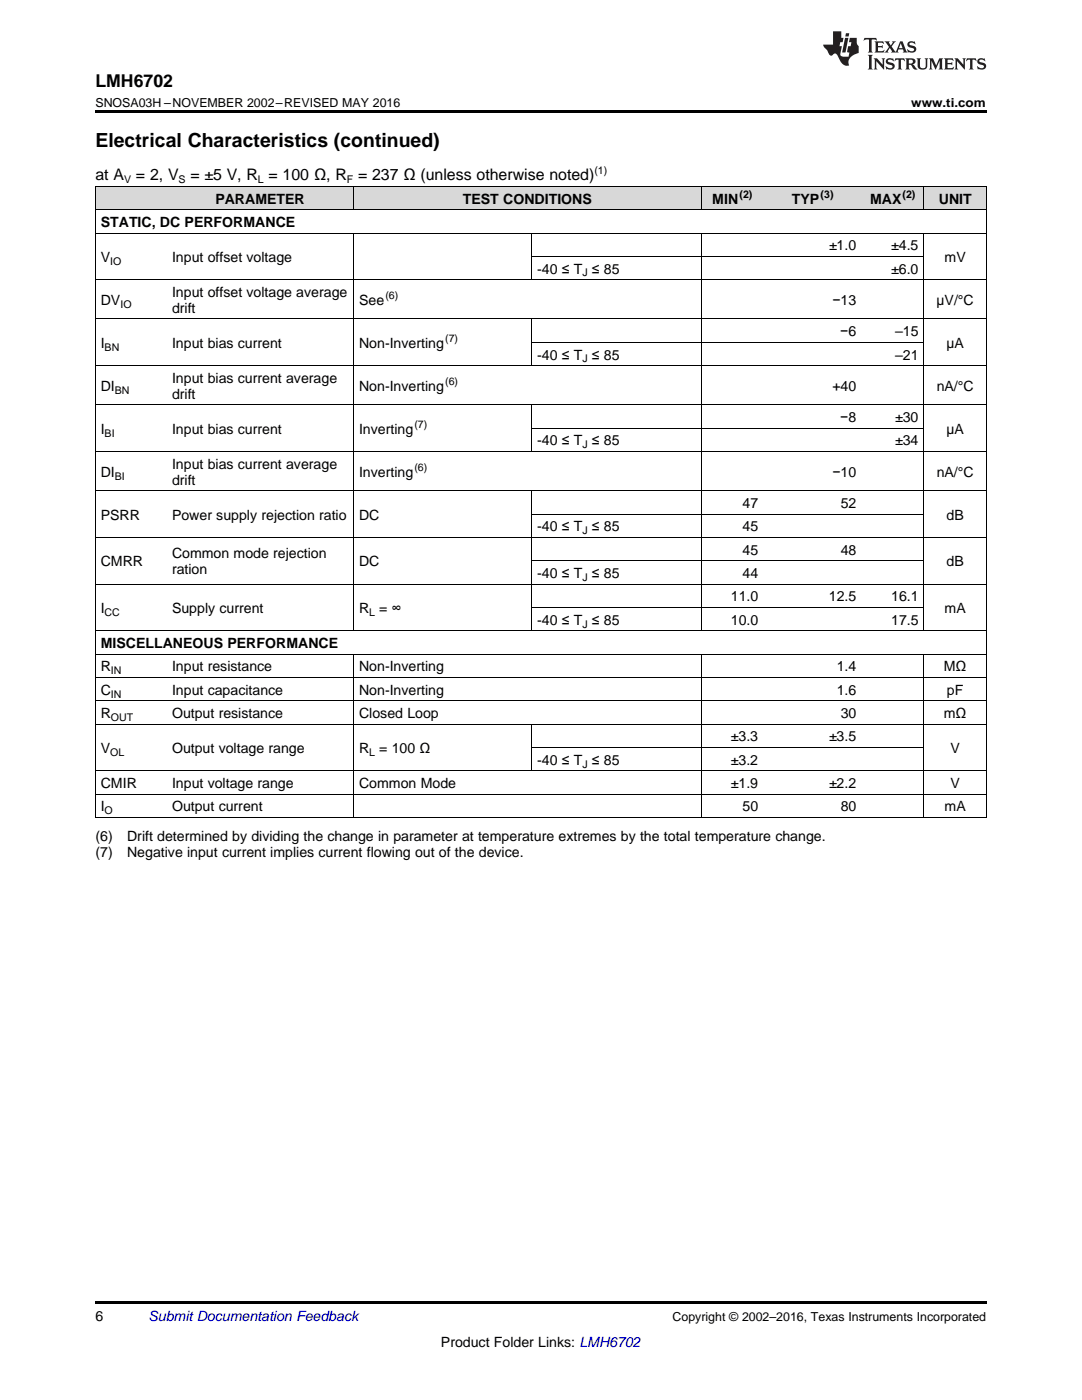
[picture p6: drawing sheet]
<svg xmlns="http://www.w3.org/2000/svg" width="216mm" height="279mm" viewBox="0 0 216 279" stroke-linecap="round" stroke-linejoin="round" font-family="sans-serif">
<defs><g id="words">
<text font-size="3.9" x="19" y="29.3">Electrical Characteristics (continued)</text>
<text font-size="3.5" x="19" y="17.3">LMH6702</text>
<g font-size="3.2">
<text x="19" y="36">at A</text>
<text x="27.1" y="36">= 2, V</text>
<text x="38" y="36">= ±5 V, R = 100 Ω, R</text>
<text x="71.4" y="36">= 237 Ω (unless otherwise noted)</text>
</g>
<g font-size="2.8">
<text x="43" y="40.6">PARAMETER</text>
<text x="92.4" y="40.6">TEST CONDITIONS</text>
<text x="142.1" y="40.6">MIN</text>
<text x="158" y="40.6">TYP</text>
<text x="173.6" y="40.6">MAX</text>
<text x="187.3" y="40.6">UNIT</text>
<text x="20.1" y="45.3">STATIC, DC PERFORMANCE</text>
<text x="20.1" y="52.3">V</text>
<text x="34.3" y="52.3">Input offset voltage</text>
<text x="165.4" y="50">±1.0</text>
<text x="177.8" y="50">±4.5</text>
<text x="188.5" y="52.3">mV</text>
<text x="34.3" y="59.3">Input offset voltage average</text>
<text x="107.2" y="54.6">-40 ≤ T ≤ 85</text>
<text x="177.8" y="54.6">±6.0</text>
<text x="20.1" y="60.9">DV</text>
<text x="34.3" y="62.4">drift</text>
<text x="71.6" y="60.9">See</text>
<text x="166.1" y="60.9">−13</text>
<text x="186.9" y="60.9">µV/°C</text>
<text x="20.1" y="69.4">I</text>
<text x="34.3" y="69.4">Input bias current</text>
<text x="71.6" y="69.4">Non-Inverting</text>
<text x="107.2" y="71.8">-40 ≤ T ≤ 85</text>
<text x="167.7" y="67.1">−6</text>
<text x="178.6" y="67.1">–15</text>
<text x="178.6" y="71.8">–21</text>
<text x="188.8" y="69.4">µA</text>
<text x="20.1" y="78">DI</text>
<text x="34.3" y="76.4">Input bias current average</text>
<text x="71.6" y="78">Non-Inverting</text>
<text x="166.1" y="78">+40</text>
<text x="186.9" y="78">nA/°C</text>
<text x="34.3" y="79.6">drift</text>
<text x="20.1" y="86.6">I</text>
<text x="34.3" y="86.6">Input bias current</text>
<text x="71.6" y="86.6">Inverting</text>
<text x="107.2" y="88.9">-40 ≤ T ≤ 85</text>
<text x="167.7" y="84.2">−8</text>
<text x="178.6" y="84.2">±30</text>
<text x="178.6" y="88.9">±34</text>
<text x="188.8" y="86.6">µA</text>
<text x="20.1" y="95.1">DI</text>
<text x="34.3" y="93.6">Input bias current average</text>
<text x="71.6" y="95.1">Inverting</text>
<text x="166.1" y="95.1">−10</text>
<text x="186.9" y="95.1">nA/°C</text>
<text x="34.3" y="96.7">drift</text>
<text x="148.2" y="101.4">47</text>
<text x="167.7" y="101.4">52</text>
<text x="20.1" y="103.7">PSRR</text>
<text x="34.3" y="103.7">Power supply rejection ratio</text>
<text x="71.6" y="103.7">DC</text>
<text x="107.2" y="106">-40 ≤ T ≤ 85</text>
<text x="148.2" y="106">45</text>
<text x="188.9" y="103.7">dB</text>
<text x="20.1" y="113">CMRR</text>
<text x="34.3" y="111.4">Common mode rejection</text>
<text x="71.6" y="113">DC</text>
<text x="148.2" y="110.7">45</text>
<text x="167.7" y="110.7">48</text>
<text x="188.9" y="113">dB</text>
<text x="34.3" y="114.6">ration</text>
<text x="107.2" y="115.4">-40 ≤ T ≤ 85</text>
<text x="148.2" y="115.4">44</text>
<text x="20.1" y="122.3">I</text>
<text x="34.3" y="122.3">Supply current</text>
<text x="71.6" y="122.3">R</text>
<text x="75.7" y="122.3">= ∞</text>
<text x="107.2" y="124.7">-40 ≤ T ≤ 85</text>
<text x="145.8" y="120">11.0</text>
<text x="145.8" y="124.7">10.0</text>
<text x="165.4" y="120">12.5</text>
<text x="177.8" y="120">16.1</text>
<text x="177.8" y="124.7">17.5</text>
<text x="188.5" y="122.3">mA</text>
<text x="20.1" y="129.3">MISCELLANEOUS PERFORMANCE</text>
<text x="20.1" y="134">R</text>
<text x="34.3" y="134">Input resistance</text>
<text x="71.6" y="134">Non-Inverting</text>
<text x="167" y="134">1.4</text>
<text x="188.3" y="134">MΩ</text>
<text x="20.1" y="138.6">C</text>
<text x="20.1" y="143.3">R</text>
<text x="34.3" y="138.6">Input capacitance</text>
<text x="34.3" y="143.3">Output resistance</text>
<text x="71.6" y="138.6">Non-Inverting</text>
<text x="71.6" y="143.3">Closed Loop</text>
<text x="167" y="138.6">1.6</text>
<text x="167.7" y="143.3">30</text>
<text x="188.3" y="143.3">mΩ</text>
<text x="188.9" y="138.6">pF</text>
<text x="145.8" y="148">±3.3</text>
<text x="165.4" y="148">±3.5</text>
<text x="20.1" y="150.3">V</text>
<text x="34.3" y="150.3">Output voltage range</text>
<text x="71.6" y="150.3">R</text>
<text x="75.7" y="150.3">= 100 Ω</text>
<text x="107.2" y="152.6">-40 ≤ T ≤ 85</text>
<text x="145.8" y="152.6">±3.2</text>
<text x="189.7" y="150.3">V</text>
<text x="20.1" y="157.3">CMIR</text>
<text x="20.1" y="161.9">I</text>
<text x="34.3" y="157.3">Input voltage range</text>
<text x="34.3" y="161.9">Output current</text>
<text x="71.6" y="157.3">Common Mode</text>
<text x="145.8" y="157.3">±1.9</text>
<text x="148.2" y="161.9">50</text>
<text x="165.4" y="157.3">±2.2</text>
<text x="167.7" y="161.9">80</text>
<text x="188.5" y="161.9">mA</text>
<text x="189.7" y="157.3">V</text>
<text x="19" y="167.8">(6)</text>
<text x="25.4" y="167.8">Drift determined by dividing the change in parameter at temperature extremes by the total temperature change.</text>
<text x="19" y="171">(7)</text>
<text x="25.4" y="171">Negative input current implies current flowing out of the device.</text>
<text x="19" y="263.6">6</text>
<text x="88" y="268.9">Product Folder Links: LMH6702</text>
</g>
<text font-size="2.8" fill="#0000c8" x="29.6" y="263.6">Submit Documentation Feedback</text>
<g font-size="2.5">
<text x="19" y="21.4">SNOSA03H –NOVEMBER 2002–REVISED MAY 2016</text>
<text x="181.8" y="21.4">www.ti.com</text>
<text x="134.2" y="263.6">Copyright © 2002–2016, Texas Instruments Incorporated</text>
</g>
<g font-size="2.1">
<text x="118.6" y="34.7">(1)</text>
<text x="24.8" y="36.6">V</text>
<text x="35.6" y="36.6">S</text>
<text x="51.5" y="36.6">L</text>
<text x="69.2" y="36.6">F</text>
<text x="147.6" y="39.5">(2)</text>
<text x="163.7" y="39.5">(3)</text>
<text x="180.1" y="39.5">(2)</text>
<text x="22" y="52.8">IO</text>
<text x="76.9" y="59.7">(6)</text>
<text x="116.2" y="55.2">J</text>
<text x="24" y="61.4">IO</text>
<text x="20.9" y="70">BN</text>
<text x="88.8" y="68.3">(7)</text>
<text x="88.8" y="76.9">(6)</text>
<text x="116.2" y="72.3">J</text>
<text x="22.9" y="78.6">BN</text>
<text x="20.9" y="87.1">BI</text>
<text x="82.7" y="85.4">(7)</text>
<text x="116.2" y="89.5">J</text>
<text x="22.9" y="95.7">BI</text>
<text x="82.7" y="94">(6)</text>
<text x="116.2" y="106.6">J</text>
<text x="116.2" y="115.9">J</text>
<text x="20.9" y="122.9">CC</text>
<text x="73.7" y="122.9">L</text>
<text x="116.2" y="125.2">J</text>
<text x="22.1" y="134.5">IN</text>
<text x="22.1" y="139.2">IN</text>
<text x="22.1" y="143.9">OUT</text>
<text x="22" y="150.8">OL</text>
<text x="73.7" y="150.8">L</text>
<text x="116.2" y="153.2">J</text>
<text x="20.9" y="162.5">O</text>
</g>
</g></defs>
<g fill="#d8d8d8">
<path d="M19 37.3h14.3v4.6h-14.3z"/>
<path d="M33.3 37.3h37.3v4.6h-37.3z"/>
<path d="M70.6 37.3h35.6v4.6h-35.6z"/>
<path d="M106.2 37.3h33.7v4.6h-33.7z"/>
<path d="M139.9 37.3h12.5v4.6h-12.5z"/>
<path d="M152.4 37.3h19.5v4.6h-19.5z"/>
<path d="M171.9 37.3h12.5v4.6h-12.5z"/>
<path d="M184.4 37.3h12.4v4.6h-12.4z"/>
</g>
<path d="M19 22h177.8v.5h-177.8zM19 259.7h177.8v.5h-177.8z" fill="#000"/>
<g fill="none" stroke="#000" stroke-width=".2">
<path d="M19 37.2h177.8v126M19.1 37.2v126M70.5 37.2v4.7M139.9 37.2v4.7M184.3 37.2v4.7M19 55.8h177.8M19 46.5h177.8M19 41.9h177.8M70.5 46.6v79.3M106.1 46.6v9.3M106.2 51.2h78.2M139.9 46.6v79.3"/>
<path d="M184.3 46.6v79.3M19 73h177.8M19 63.7h177.8M106.1 63.7v9.3M106.2 68.3h78.2M19 97.9h177.8M19 90.1h177.8M19 80.8h177.8M106.1 80.9v9.3M106.1 98v27.9M106.2 85.5h78.2M19 116.6h177.8"/>
<path d="M19 107.3h177.8M106.2 111.9h78.2M106.2 102.6h78.2M19 139.9h177.8M19 135.2h177.8M19 130.5h177.8M19 125.9h177.8M70.5 130.6v32.6M106.2 121.2h78.2M139.9 130.6v32.6M184.3 130.6v32.6M19 158.5h177.8"/>
<path d="M19 153.8h177.8M19 144.5h177.8M106.1 144.6v9.3M106.2 149.2h78.2M19 163.1h177.8"/>
</g>
<g fill="#231f20">
<path d="M172.5 7.6l-.1 .5 .4-.2h.6v.1v2.1l-.2 .4h.9l-.2-.4v-2.1l.1-.1h.5l.5 .2-.2-.5zM174.5 8.3l.2 .3v1.5l-.2 .4h1.8l.2-.6a1.04 1.04 0 0 1-1.3 .2v-.7h.6l.3 .2v-.6l-.3 .2h-.6v-.6l.8-.1 .4 .3-.2-.5zM176.5 8.3l.9 1.1-.9 1.1h.8l-.2-.2 .4-.7 .5 .7-.2 .2h1.5l-.2-.2 .2-.4h.9l.1 .4-.2 .2h1l-.3-.3-.7-1.9h-.5l-.9 2-.8-1 .9-1h-.8l.1 .3-.4 .5-.3-.6 .1-.2zM179.7 8.6l.4 1h-.7zM181.3 8.4a.63 .63 0 0 0-.2 .7 .63 .63 0 0 0 .6 .4l.6 .2 .1 .2a.75 .75 0 0 1-.7 .4 .75 .75 0 0 1-.6-.5l.1 .7 .1-.1a1.11 1.11 0 0 0 1.5-.6 1.13 1.13 0 0 0-1.2-.8l-.1-.4a1.04 1.04 0 0 1 1.2 .2l-.2-.5-.2 .1-.4-.2zM173.2 10.9l.2 .4v2.2l-.2 .4h1l-.3-.4v-2.2l.3-.4zM174.3 11.6l.3 .4v1.5l-.3 .4h.8l-.2-.4v-1.3l1.5 1.7v-1.9l.2-.4h-.7l.2 .4v.9l-1.1-1.3zM177 11.8a.62 .62 0 0 0-.2 .7 .62 .62 0 0 0 .6 .4l.6 .1 .1 .3a.76 .76 0 0 1-.7 .3 .76 .76 0 0 1-.7-.4l.2 .7 .1-.1a1.11 1.11 0 0 0 1.5-.6 1.13 1.13 0 0 0-1.2-.8l-.1-.4a1.04 1.04 0 0 1 1.2 .2l-.2-.6-.2 .1-.5-.1zM178.7 11.6l-.2 .6a.61 .61 0 0 1 .8-.3v1.6l-.2 .4h.9l-.2-.4v-1.6a.63 .63 0 0 1 .7 .3l-.1-.6zM180.6 11.6l.3 .4v1.5l-.3 .4h1l-.2-.2-.1-.8 .6 .2a.76 .76 0 0 0 1.2 .7l-1-1a.58 .58 0 0 0 .6-.5 .58 .58 0 0 0-.5-.6zM181.4 11.9h.1a.45 .45 0 0 1 .5 .1 .45 .45 0 0 1 .1 .5l-.8 .2zM182.9 11.6l.2 .2a2.17 2.17 0 0 0 .3 1.9 .99 .99 0 0 0 1.6-.6v-1.1l.2-.4h-.7l.2 .2a1.92 1.92 0 0 1-.2 1.8 .6 .6 0 0 1-.9-.5v-1.1l.2-.4zM185.4 11.6l.2 .4v1.5l-.2 .4h.7l-.2-.4v-1.4l.8 1.8 .8-1.8v1.4l-.2 .4h.9l-.2-.4v-1.5l.2-.4h-.8l-.6 1.5-.6-1.5zM188.4 11.6l.2 .4v1.5l-.2 .4h1.8l.1-.6a1.04 1.04 0 0 1-1.2 .1v-.6h.5l.4 .2v-.6l-.4 .2h-.5v-.7h.8l.3 .3-.1-.6zM190.5 11.6l.2 .4v1.5l-.2 .4h.7l-.2-.4v-1.3l1.5 1.7v-1.9l.2-.4h-.7l.2 .4v.9l-1.1-1.3zM192.9 11.6l-.1 .6a.61 .61 0 0 1 .7-.3l.1 1.6-.3 .4h1l-.3-.4 .1-1.6a.63 .63 0 0 1 .7 .3l-.1-.6zM195.2 11.8a.62 .62 0 0 0-.2 .7 .62 .62 0 0 0 .6 .4l.6 .1 .1 .3a.76 .76 0 0 1-.7 .3 .76 .76 0 0 1-.6-.4l.1 .7 .1-.1a1.11 1.11 0 0 0 1.6-.6 1.13 1.13 0 0 0-1.3-.8l-.1-.4a1.04 1.04 0 0 1 1.2 .2l-.1-.6-.2 .1-.5-.1z"/>
<path d="M166.2 6.3v2.6h-1.9v.4l.8 .9a.91 .91 0 0 0 1 .8 .56 .56 0 0 1 .5-.3 .56 .56 0 0 1 .5 .3l.4 .8a1.53 1.53 0 0 0 1.9 1.2 1.54 1.54 0 0 1 1-2.1l.9-.3v-1.4a1.52 1.52 0 0 1-.4-1.6h-1.3l-.2 .8h.5l-.2 .8h-.5l-.1 1v.2l.4 .1-.2 .8a1.93 1.93 0 0 1-1.6-.3l.3-1.8h-.5l.2-.8h.4l.2-.8h-.4v-1.3zM168.6 7.6l-.6 2.9h.7l.6-2.9zM168.8 6.6l-.1 .7h.6l.2-.7z"/>
</g>
<use href="#words"/>
</svg>
